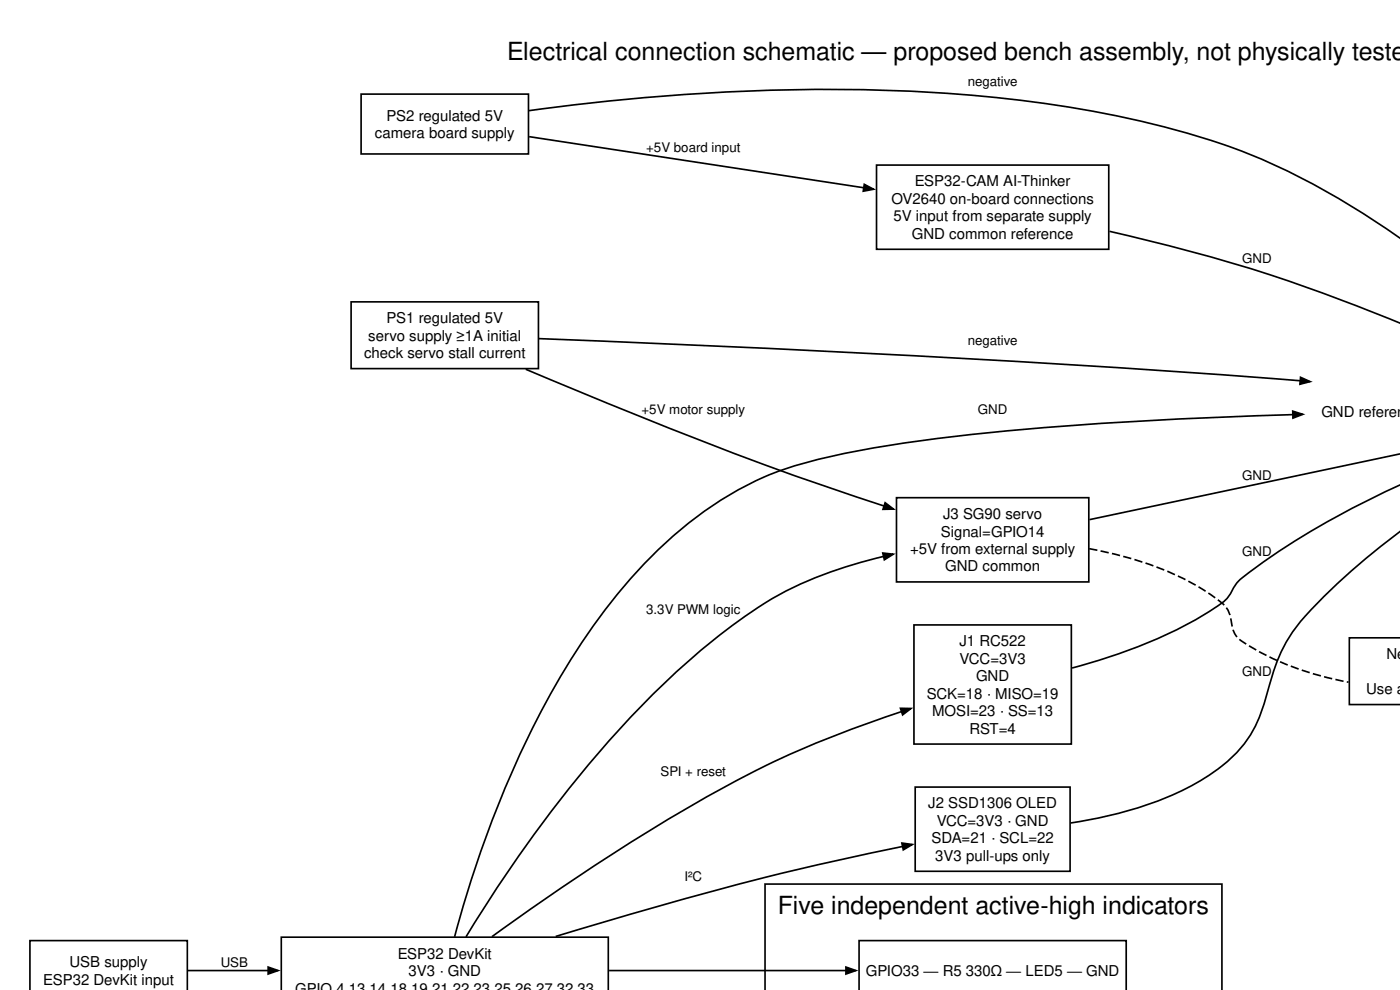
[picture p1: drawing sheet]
<svg xmlns="http://www.w3.org/2000/svg" width="297mm" height="210mm" viewBox="0 0 297 210" stroke-linecap="round" stroke-linejoin="round" font-family="sans-serif">
<defs><g id="words">
<g font-size="5.3">
<text x="107.6" y="12.8">Electrical connection schematic — proposed bench assembly, not physically teste</text>
<text x="165" y="194">Five independent active-high indicators</text>
</g>
<g font-size="3.2">
<text x="79.5" y="29.3">camera board supply</text>
<text x="82" y="25.6">PS2 regulated 5V</text>
<text x="194.1" y="39.6">ESP32-CAM AI-Thinker</text>
<text x="189.1" y="43.3">OV2640 on-board connections</text>
<text x="189.6" y="47">5V input from separate supply</text>
<text x="193.4" y="50.7">GND common reference</text>
<text x="82" y="68.6">PS1 regulated 5V</text>
<text x="77.2" y="76">check servo stall current</text>
<text x="78.1" y="72.3">servo supply ≥1A initial</text>
<text x="280.3" y="88.5">GND referen</text>
<text x="199.6" y="113.8">Signal=GPIO14</text>
<text x="200.1" y="110.1">J3 SG90 servo</text>
<text x="193.1" y="117.5">+5V from external supply</text>
<text x="200.5" y="121.2">GND common</text>
<text x="203.6" y="137.1">J1 RC522</text>
<text x="203.6" y="140.8">VCC=3V3</text>
<text x="294.1" y="139.8">Ne</text>
<text x="196.6" y="148.2">SCK=18 · MISO=19</text>
<text x="207.1" y="144.5">GND</text>
<text x="289.8" y="147.2">Use a</text>
<text x="197.7" y="151.9">MOSI=23 · SS=13</text>
<text x="205.7" y="155.6">RST=4</text>
<text x="196.9" y="171.5">J2 SSD1306 OLED</text>
<text x="197.6" y="178.9">SDA=21 · SCL=22</text>
<text x="198.7" y="175.2">VCC=3V3 · GND</text>
<text x="198.4" y="182.6">3V3 pull-ups only</text>
<text x="84.4" y="203.3">ESP32 DevKit</text>
<text x="9.2" y="208.9">ESP32 DevKit input</text>
<text x="14.8" y="205.2">USB supply</text>
<text x="86.7" y="207">3V3 · GND</text>
<text x="183.7" y="207">GPIO33 ─ R5 330Ω ─ LED5 ─ GND</text>
<text x="62.6" y="210.7">GPIO 4,13,14,18,19,21,22,23,25,26,27,32,33</text>
</g>
<g font-size="2.8">
<text x="205.3" y="18.2">negative</text>
<text x="137.1" y="32.3">+5V board input</text>
<text x="263.5" y="55.7">GND</text>
<text x="205.3" y="73.1">negative</text>
<text x="136.1" y="87.7">+5V motor supply</text>
<text x="207.4" y="87.7">GND</text>
<text x="263.5" y="101.8">GND</text>
<text x="263.5" y="117.8">GND</text>
<text x="137.1" y="130.2">3.3V PWM logic</text>
<text x="263.5" y="143.4">GND</text>
<text x="140.1" y="164.7">SPI + reset</text>
<text x="145.2" y="186.8">I²C</text>
<text x="46.8" y="205.1">USB</text>
</g>
</g></defs>
<path d="M162.3 187.5h96.9v22.5h-96.9z" fill="#fff" stroke="#000" stroke-width=".35"/>
<g fill="none" stroke="#000" stroke-width=".35">
<path d="M76.6 20h35.5v12.7h-35.5zM112.2 23.5a451 451 0 0 1 86.1-3.9 249.8 249.8 0 0 1 54.5 8.9 142.8 142.8 0 0 1 42.2 20.6l2.1 1.4M112.3 29l71.1 10.8M185.9 35h49.3v17.9h-49.3zM235.4 49.1a358.1 358.1 0 0 1 61.7 19.5M74.5 64h39.7v14.2h-39.7zM111.5 78.3l11.8 4.9a798 798 0 0 0 64.3 24.2M114.3 71.8l42.2 1.8 40.7 2a2662.3 2662.3 0 0 1 78.7 5.2M274.3 88a847.1 847.1 0 0 0-74.3 4.9 191.1 191.1 0 0 0-32.2 6.2 69.6 69.6 0 0 0-24.5 14.1 127 127 0 0 0-27.5 35.8 233.1 233.1 0 0 0-19.4 49.7M297.1 96.3l-66 13.9M187.5 118a85.1 85.1 0 0 0-25.2 9.9 162.1 162.1 0 0 0-33.8 30.1 296.5 296.5 0 0 0-29.6 40.7M190.2 105.6h40.8v17.8h-40.8z"/>
<path d="M297.1 102.8a164.2 164.2 0 0 0-34.3 20.4l-1 1.2-.6 1.2a7.7 7.7 0 0 1-3.6 3.4 105 105 0 0 1-30.2 12.7M297.1 112.7a135 135 0 0 0-21.7 19.8 34.7 34.7 0 0 0-6.2 13.3 30.1 30.1 0 0 1-6.7 13.7 47.4 47.4 0 0 1-19 11.2 94.3 94.3 0 0 1-16.4 3.9M193.9 132.6h33.4v25.2h-33.4zM297.1 135.3h-10.8v14.2h10.8M191.3 150.9a222.1 222.1 0 0 0-50.9 23.7 531.6 531.6 0 0 0-36 24.1M191.5 179.6l-3.2 .6a739.3 739.3 0 0 0-70.4 18.4M194.2 167h32.8v17.8h-32.8zM6.3 210v-10.5h33.4v10.5M39.9 205.9h17.1M59.7 210v-11.2h69.3v11.2M129.2 205.9h50.4M182.2 210v-10.5h56.7v10.5"/>
</g>
<path d="M183.4 39.1l1.9 1-2.2 .5zM274.2 87.2l2.2 .7-2.1 .8zM275.9 80l2 .9-2.1 .6zM187.3 117.3l2.2 .3-1.9 1.2zM187.8 106.6l1.8 1.4h-2.3zM191 150.2l2.3 .1-1.8 1.3zM191.3 178.8l2.2 .3-1.9 1.2zM56.9 205.1l2.1 .8-2.1 .7zM179.5 205.1l2.1 .8-2.1 .7z" fill="#000" stroke="#000" stroke-width=".35"/>
<path d="M231.1 116.4a69.5 69.5 0 0 1 25.2 9.4 12.1 12.1 0 0 1 4.2 3.6l.7 2.3a5.8 5.8 0 0 0 3.6 5.2 62.4 62.4 0 0 0 21.3 7.8" fill="none" stroke="#000" stroke-width=".35" stroke-dasharray="1.8 .7" stroke-linecap="butt"/>
<use href="#words"/>
</svg>
